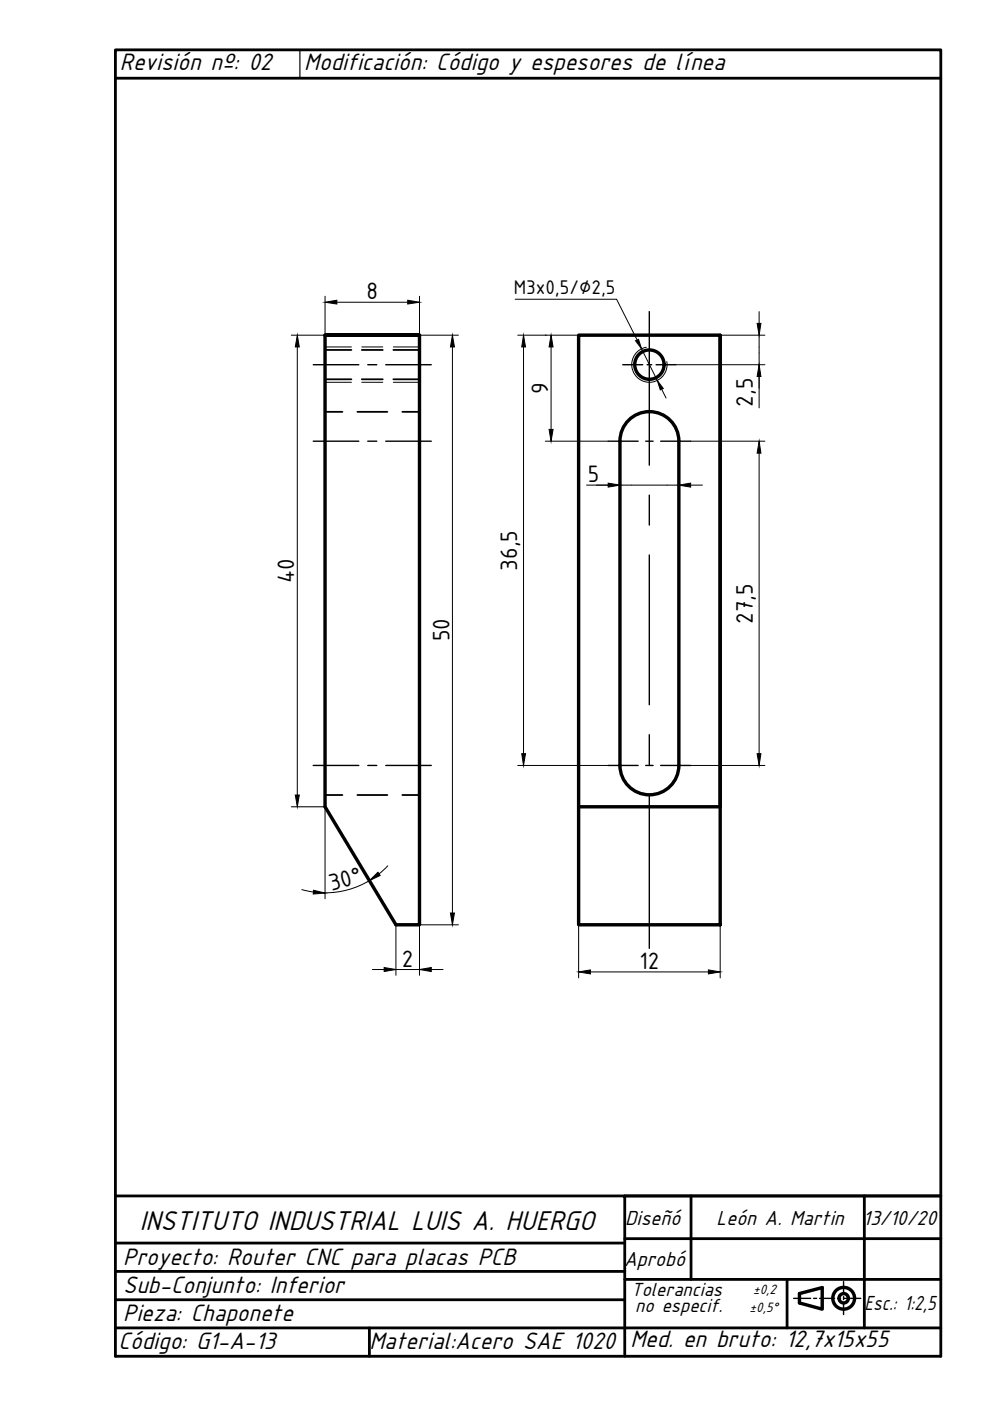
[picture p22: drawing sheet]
<svg xmlns="http://www.w3.org/2000/svg" width="210mm" height="297mm" viewBox="0 0 210 297" stroke-linecap="round" stroke-linejoin="round" font-family="sans-serif">
<defs><g id="words">
<text font-size="6.4" x="29.6" y="260.9">INSTITUTO INDUSTRIAL LUIS A. HUERGO</text>
<g font-size="5.6">
<text x="25.4" y="14.8">Revisión nº: 02</text>
<text x="64.5" y="14.8">Modificación: Código y espesores de línea</text>
<text x="26.1" y="268.1">Proyecto: Router CNC para placas PCB</text>
<text x="26.1" y="274.1">Sub-Conjunto: Inferior</text>
<text x="26.1" y="280.1">Pieza: Chaponete</text>
<text x="25.1" y="286">Código: G1-A-13</text>
<text x="78.3" y="286.1">Material:Acero SAE 1020</text>
<text x="133.6" y="285.7">Med. en bruto: 12,7x15x55</text>
</g>
<g font-size="5.4">
<text x="77.7" y="63.4">8</text>
<text x="116.2" y="83.6" transform="rotate(-90 116.2 83.6)">9</text>
<text x="159.6" y="86.2" transform="rotate(-90 159.6 86.2)">2,5</text>
<text x="124.6" y="102.2">5</text>
<text x="62.4" y="123.7" transform="rotate(-90 62.4 123.7)">40</text>
<text x="109.7" y="121" transform="rotate(-90 109.7 121)">36,5</text>
<text x="95.3" y="136" transform="rotate(-90 95.3 136)">50</text>
<text x="159.6" y="132.2" transform="rotate(-90 159.6 132.2)">27,5</text>
<text x="70.3" y="189" transform="rotate(-15 70.3 189)">30°</text>
<text x="85.2" y="204.9">2</text>
<text x="135.6" y="205.4">12</text>
</g>
<g font-size="4.8">
<text x="132.5" y="259.8">Diseñó</text>
<text x="151.9" y="259.8">León A. Martin</text>
<text x="183" y="259.7">13/10/20</text>
<text x="132.3" y="268.5">Aprobó</text>
<text x="183.3" y="277.7">Esc.: 1:2,5</text>
</g>
<g font-size="4.5">
<text x="108.9" y="62.3">M3x0,5/∅2,5</text>
<text x="133.8" y="274.7">Tolerancias</text>
<text x="134.7" y="278.2">no especif.</text>
</g>
<g font-size="3.2">
<text x="159.7" y="274.3">±0,2</text>
<text x="158.9" y="278.1">±0,5°</text>
</g>
</g></defs>
<!-- layer: 0 -->
<g fill="none" stroke="#000" stroke-width=".59">
<path d="M24.5 253.6h108v34M132.5 253.6h67M146.5 253.6v17.7M183.3 253.6v27.9M24.5 275.6h108M24.5 269.6h108M24.5 263.6h108M132.5 271.3h67M132.5 262.6h67M166.9 271.3v10.2M24.5 287.6v-277h175v277M24.5 281.5h175"/>
<path d="M78.3 281.5v6.1"/>
</g>
<!-- layer: DIBUJO -->
<path d="M24.5 16.6h175M24.5 287.6h175" fill="none" stroke="#000" stroke-width=".59"/>
<!-- layer: 0 -->
<g fill="none" stroke="#000" stroke-width=".72">
<path d="M68.9 71.1h20h-20v100l15 25h5v-125M122.7 71.1h30v125h-30zM152.7 71.1v100h-30M131.4 93.5a6.2 6.2 0 0 1 6.3-6.2 6.2 6.2 0 0 1 6.2 6.2M131.4 93.5v68.8M143.9 93.5v68.8M131.4 162.3a6.2 6.2 0 0 0 6.3 6.2 6.2 6.2 0 0 0 6.2-6.2M169.5 274.3l4.8-1.3v4.6l-4.8-1.3z"/>
<circle cx="137.7" cy="77.3" r="3.1"/>
<circle cx="178.9" cy="275.3" r="2.31"/>
<circle cx="178.9" cy="275.3" r=".99"/>
</g>
<g fill="none" stroke="#000" stroke-width=".3">
<path d="M66.4 77.3h9.7M78 77.3h1.9M81.8 77.3h9.6M132 77.3h4.3M137.2 77.3h1M137.7 66.1v32.5M139.1 77.3h4.2M66.4 93.5h9.7M78 93.5h1.9M81.8 93.5h9.6M128.9 93.5h6.4M136.9 93.5h1.6"/>
<path d="M140.1 93.5h6.3M137.7 105v6.3M137.7 117.7v31.7M137.7 155.8v6.3M66.4 162.3h9.7M78 162.3h1.9M81.8 162.3h9.6M128.9 162.3h6.4M136.9 162.3h1.6M137.7 168.5v32.6M140.1 162.3h6.3M168.3 275.3h3.6"/>
<path d="M172.5 275.3h.6M173.8 275.3h3.2M177.6 275.3h.6M178.9 271.7v2.6M178.9 274.9v.6M178.9 276.2v2.5M178.9 275.3h3.6"/>
</g>
<path d="M24.5 10.6h87.5M63.6 10.6v6M68.9 73.6v3.7M152.7 77.3h.1" fill="none" stroke="#000" stroke-width=".25"/>
<g fill="none" stroke="#000" stroke-width=".21">
<path d="M63 73.6v95M68.9 73.6h5.6M68.9 62.8v8.3h-7.1M71.4 64.1h15M76.7 73.6h4.5M83.4 73.6h5.5M88.9 62.8v8.3h8.3M95.9 73.6v120M109.2 63.4h21.5l4.4 8.7M109.8 71.1h12.9M111 73.6v86.2M116.8 73.6v17.4"/>
<path d="M136 73.9l3.4 6.8M137 73.6a3.7 3.7 0 0 0-3 4.4 3.7 3.7 0 0 0 4.3 3 3.7 3.7 0 0 0 3.1-4.3M143.3 77.3h18.9M152.7 71.1h9.5M161 66.1v2.5M161 71.1v15.4M68.9 81.1h5.6M76.7 81.1h4.5M83.4 81.1h5.5M115.6 93.5h13.3M140.3 82.5l.9 1.9M146.4 93.5h15.8"/>
<path d="M161 96.1v63.7M124.4 102.9h19.5M131.4 101.6v8.9M143.9 101.6v9M146.4 102.9h2.5M61.8 171.1h7.1v19.5M109.8 162.3h19.1M146.4 162.3h15.8M64 188.6l2.4 .5M78.3 186.7a18.3 18.3 0 0 1-9.4 2.6M82.2 183.6l-1.8 1.7M83.9 196.1v10.7"/>
<path d="M97.2 196.1h-8.3v10.7M122.7 196.1v11.2M152.7 196.1v11.2M79 205.6h2.4M83.9 205.6h5M91.4 205.6h2.5M125.2 206.1h25"/>
</g>
<path d="M68.9 74.2h5.6M76.7 74.2h4.5M83.4 74.2h5.5M68.9 87.3h3.7M68.9 80.4h5.6M75.8 87.3h6.3M76.7 80.4h4.5M83.4 80.4h5.5M85.3 87.3h3.6M68.9 168.6h3.7M75.8 168.6h6.3M85.3 168.6h3.6" fill="none" stroke="#000" stroke-width=".38"/>
<g fill="#000" stroke="#000" stroke-width=".21">
<path d="M63 71.1l.5 2.5h-.9zM68.9 64.1l2.5-.4v.8zM86.4 63.7l2.5 .4-2.5 .4zM95.9 71.1l.5 2.5h-.9zM111 71.1l.4 2.5h-.8zM116.8 71.1l.5 2.5h-.9zM134.7 72.2l.7-.2 .6 1.9zM160.5 68.6h.8l-.3 2.5zM161 77.3l.3 2.5h-.8zM116.4 91h.9l-.5 2.5zM139.4 80.7l1.2 1.7-.6 .3zM161 93.5l.3 2.6h-.8z"/>
<path d="M128.9 102.4l2.5 .5-2.5 .4zM143.9 102.9l2.5-.5v.9zM110.6 159.8h.8l-.4 2.5zM160.5 159.8h.8l-.3 2.5zM62.6 168.6h.9l-.5 2.5zM66.5 188.8l2.4 .5-2.5 .3zM78.3 186.7l1.8-1.8 .5 .7zM95.5 193.6h.9l-.5 2.5zM81.4 205.1l2.5 .5-2.5 .4zM88.9 205.6l2.5-.5v.9zM122.7 206.1l2.5-.5v.9zM150.2 205.6l2.5 .5-2.5 .4z"/>
</g>
<use href="#words"/>
</svg>
